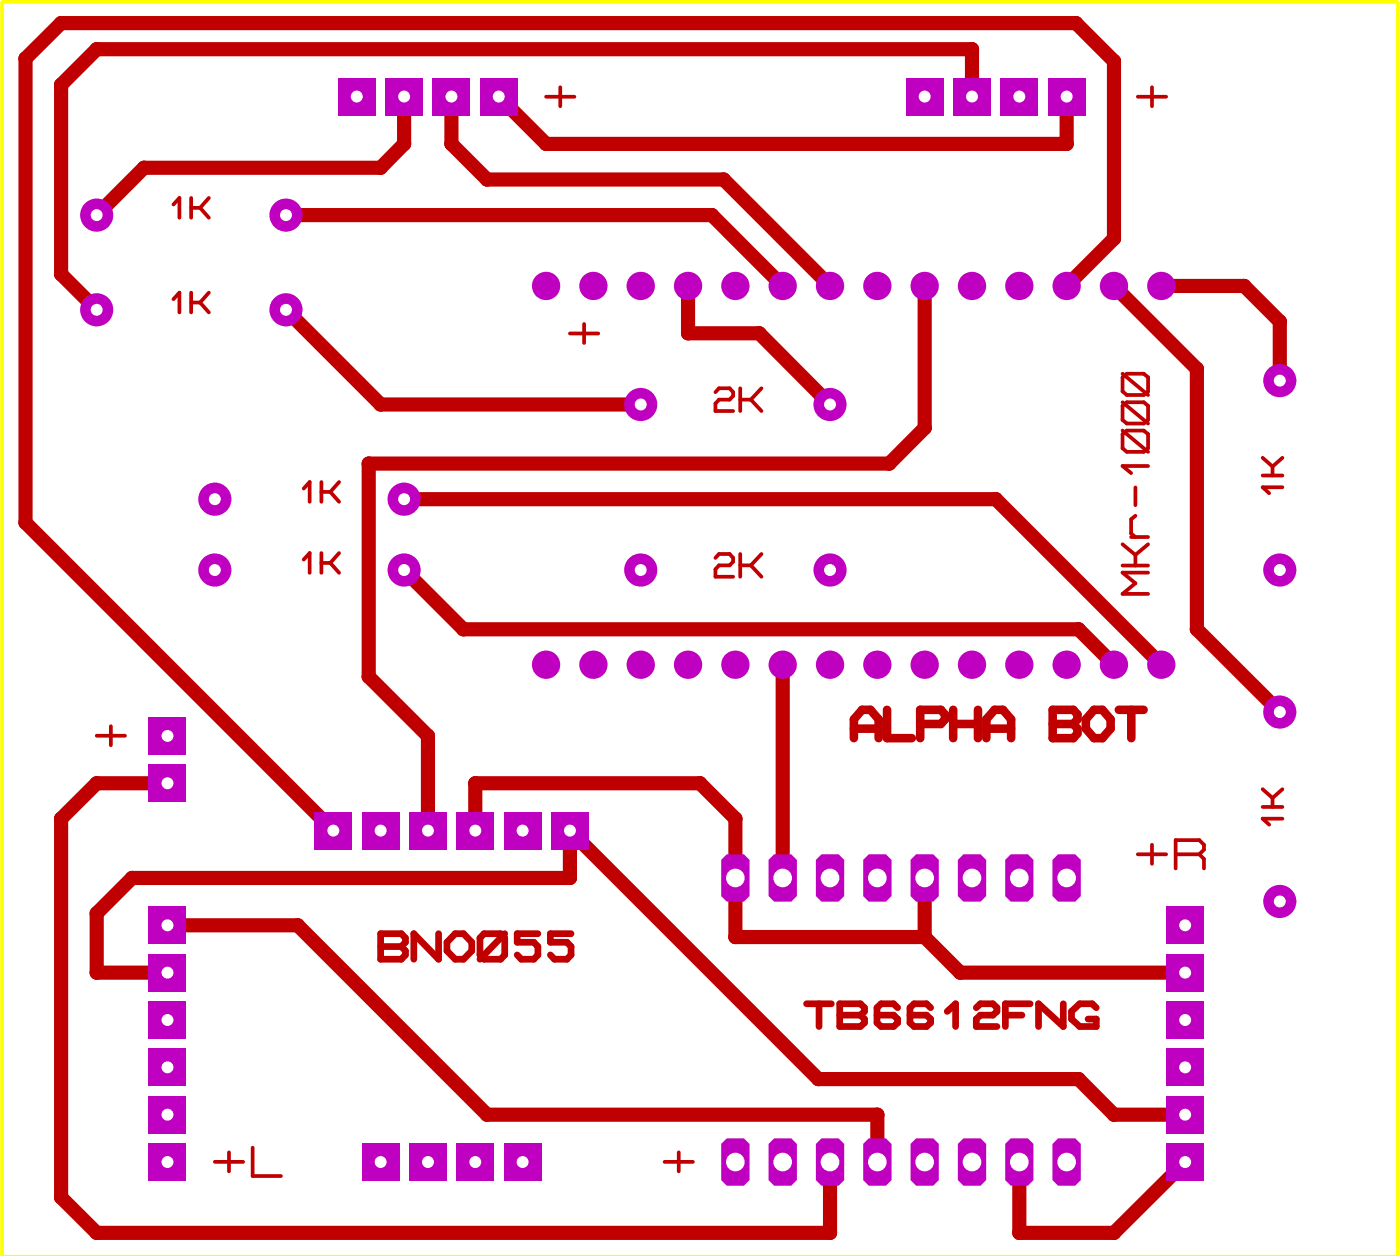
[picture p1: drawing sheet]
<svg xmlns="http://www.w3.org/2000/svg" width="75mm" height="67mm" viewBox="0 0 75 67" stroke-linecap="round" stroke-linejoin="round" font-family="sans-serif">
<path d="M57.9 33.8l1.9 1.9" fill="none" stroke="#c00000" stroke-width=".76"/>
<circle cx="57.9" cy="33.8" r=".38" fill="#c00000"/>
<path d="M24.9 33.8h33" fill="none" stroke="#c00000" stroke-width=".76"/>
<circle cx="24.9" cy="33.8" r=".38" fill="#c00000"/>
<path d="M21.7 30.6l3.2 3.2M21.7 26.8h31.7" fill="none" stroke="#c00000" stroke-width=".76"/>
<circle cx="53.4" cy="26.8" r=".38" fill="#c00000"/>
<path d="M68.7 17.2v3.2M53.4 26.8l8.9 8.9" fill="none" stroke="#c00000" stroke-width=".76"/>
<circle cx="68.7" cy="17.2" r=".38" fill="#c00000"/>
<path d="M66.8 15.3l1.9 1.9" fill="none" stroke="#c00000" stroke-width=".76"/>
<circle cx="66.8" cy="15.3" r=".38" fill="#c00000"/>
<path d="M59.8 15.3l4.4 4.5M62.3 15.3h4.5" fill="none" stroke="#c00000" stroke-width=".76"/>
<circle cx="64.2" cy="19.8" r=".38" fill="#c00000"/>
<path d="M64.2 19.8v14" fill="none" stroke="#c00000" stroke-width=".76"/>
<circle cx="64.2" cy="33.8" r=".38" fill="#c00000"/>
<path d="M57.2 5.2v2.5M64.2 33.8l4.5 4.4" fill="none" stroke="#c00000" stroke-width=".76"/>
<circle cx="57.2" cy="7.7" r=".38" fill="#c00000"/>
<path d="M29.3 7.7h27.9" fill="none" stroke="#c00000" stroke-width=".76"/>
<circle cx="29.3" cy="7.7" r=".38" fill="#c00000"/>
<path d="M26.8 5.2l2.5 2.5M44.5 62.3v3.8" fill="none" stroke="#c00000" stroke-width=".76"/>
<circle cx="44.5" cy="66.1" r=".38" fill="#c00000"/>
<path d="M5.2 66.1h39.3" fill="none" stroke="#c00000" stroke-width=".76"/>
<circle cx="5.2" cy="66.1" r=".38" fill="#c00000"/>
<path d="M3.3 64.2l1.9 1.9" fill="none" stroke="#c00000" stroke-width=".76"/>
<circle cx="3.3" cy="64.2" r=".38" fill="#c00000"/>
<path d="M3.3 43.9v20.3" fill="none" stroke="#c00000" stroke-width=".76"/>
<circle cx="3.3" cy="43.9" r=".38" fill="#c00000"/>
<path d="M5.2 42l-1.9 1.9" fill="none" stroke="#c00000" stroke-width=".76"/>
<circle cx="5.2" cy="42" r=".38" fill="#c00000"/>
<path d="M5.2 42h3.8M9 49.6h7" fill="none" stroke="#c00000" stroke-width=".76"/>
<circle cx="16" cy="49.6" r=".38" fill="#c00000"/>
<path d="M16 49.6l10.1 10.2" fill="none" stroke="#c00000" stroke-width=".76"/>
<circle cx="26.1" cy="59.8" r=".38" fill="#c00000"/>
<path d="M26.1 59.8h21" fill="none" stroke="#c00000" stroke-width=".76"/>
<circle cx="47.1" cy="59.8" r=".38" fill="#c00000"/>
<path d="M47.1 59.8v2.5M54.7 62.3v3.8" fill="none" stroke="#c00000" stroke-width=".76"/>
<circle cx="54.7" cy="66.1" r=".38" fill="#c00000"/>
<path d="M54.7 66.1h5.1" fill="none" stroke="#c00000" stroke-width=".76"/>
<circle cx="59.8" cy="66.1" r=".38" fill="#c00000"/>
<path d="M25.5 42v2.6M63.6 62.3l-3.8 3.8" fill="none" stroke="#c00000" stroke-width=".76"/>
<circle cx="25.5" cy="42" r=".38" fill="#c00000"/>
<path d="M25.5 42h12.1" fill="none" stroke="#c00000" stroke-width=".76"/>
<circle cx="37.6" cy="42" r=".38" fill="#c00000"/>
<path d="M37.6 42l1.9 1.9" fill="none" stroke="#c00000" stroke-width=".76"/>
<circle cx="39.5" cy="43.9" r=".38" fill="#c00000"/>
<path d="M39.5 43.9v3.2" fill="none" stroke="#c00000" stroke-width=".76"/>
<circle cx="49.6" cy="50.3" r=".38" fill="#c00000"/>
<path d="M49.6 47.1v3.2" fill="none" stroke="#c00000" stroke-width=".76"/>
<circle cx="49.6" cy="50.3" r=".38" fill="#c00000"/>
<path d="M39.5 47.1v3.2" fill="none" stroke="#c00000" stroke-width=".76"/>
<circle cx="39.5" cy="50.3" r=".38" fill="#c00000"/>
<path d="M39.5 50.3h10.1" fill="none" stroke="#c00000" stroke-width=".76"/>
<circle cx="49.6" cy="50.3" r=".38" fill="#c00000"/>
<path d="M49.6 50.3l1.9 1.9" fill="none" stroke="#c00000" stroke-width=".76"/>
<circle cx="51.5" cy="52.2" r=".38" fill="#c00000"/>
<path d="M20.4 21.7h14M42 35.7v11.4M51.5 52.2h12.1" fill="none" stroke="#c00000" stroke-width=".76"/>
<circle cx="20.4" cy="21.7" r=".38" fill="#c00000"/>
<path d="M15.3 16.6l5.1 5.1M59.8 12.8l-2.6 2.5" fill="none" stroke="#c00000" stroke-width=".76"/>
<circle cx="59.8" cy="12.8" r=".38" fill="#c00000"/>
<path d="M59.8 3.3v9.5" fill="none" stroke="#c00000" stroke-width=".76"/>
<circle cx="59.8" cy="3.3" r=".38" fill="#c00000"/>
<path d="M57.7 1.2l2.1 2.1" fill="none" stroke="#c00000" stroke-width=".76"/>
<circle cx="57.7" cy="1.2" r=".38" fill="#c00000"/>
<path d="M3.3 1.2h54.4" fill="none" stroke="#c00000" stroke-width=".76"/>
<circle cx="3.3" cy="1.2" r=".38" fill="#c00000"/>
<path d="M3.3 1.2l-1.9 1.9" fill="none" stroke="#c00000" stroke-width=".76"/>
<circle cx="1.4" cy="3.1" r=".38" fill="#c00000"/>
<path d="M1.4 3.1v24.9" fill="none" stroke="#c00000" stroke-width=".76"/>
<circle cx="1.4" cy="28" r=".38" fill="#c00000"/>
<path d="M49.6 15.3v7.7M1.4 28l16.5 16.6" fill="none" stroke="#c00000" stroke-width=".76"/>
<circle cx="49.6" cy="23" r=".38" fill="#c00000"/>
<path d="M49.6 23l-1.9 1.9" fill="none" stroke="#c00000" stroke-width=".76"/>
<circle cx="47.7" cy="24.9" r=".38" fill="#c00000"/>
<path d="M19.8 24.9h27.9" fill="none" stroke="#c00000" stroke-width=".76"/>
<circle cx="19.8" cy="24.9" r=".38" fill="#c00000"/>
<path d="M19.8 24.9v11.4" fill="none" stroke="#c00000" stroke-width=".76"/>
<circle cx="19.8" cy="36.3" r=".38" fill="#c00000"/>
<path d="M19.8 36.3l3.2 3.2" fill="none" stroke="#c00000" stroke-width=".76"/>
<circle cx="23" cy="39.5" r=".38" fill="#c00000"/>
<path d="M24.2 5.2v2.5M23 39.5v5.1" fill="none" stroke="#c00000" stroke-width=".76"/>
<circle cx="24.2" cy="7.7" r=".38" fill="#c00000"/>
<path d="M24.2 7.7l1.9 1.9" fill="none" stroke="#c00000" stroke-width=".76"/>
<circle cx="26.1" cy="9.6" r=".38" fill="#c00000"/>
<path d="M26.1 9.6h12.7" fill="none" stroke="#c00000" stroke-width=".76"/>
<circle cx="38.8" cy="9.6" r=".38" fill="#c00000"/>
<path d="M38.2 11.5l3.8 3.8M38.8 9.6l5.7 5.7" fill="none" stroke="#c00000" stroke-width=".76"/>
<circle cx="38.2" cy="11.5" r=".38" fill="#c00000"/>
<path d="M15.3 11.5h22.9M30.6 44.6l13.3 13.3" fill="none" stroke="#c00000" stroke-width=".76"/>
<circle cx="43.9" cy="57.9" r=".38" fill="#c00000"/>
<path d="M43.9 57.9h14" fill="none" stroke="#c00000" stroke-width=".76"/>
<circle cx="57.9" cy="57.9" r=".38" fill="#c00000"/>
<path d="M57.9 57.9l1.9 1.9" fill="none" stroke="#c00000" stroke-width=".76"/>
<circle cx="59.8" cy="59.8" r=".38" fill="#c00000"/>
<path d="M30.6 44.6v2.5M59.8 59.8h3.8" fill="none" stroke="#c00000" stroke-width=".76"/>
<circle cx="30.6" cy="47.1" r=".38" fill="#c00000"/>
<path d="M7.1 47.1h23.5" fill="none" stroke="#c00000" stroke-width=".76"/>
<circle cx="7.1" cy="47.1" r=".38" fill="#c00000"/>
<path d="M7.1 47.1l-1.9 1.9" fill="none" stroke="#c00000" stroke-width=".76"/>
<circle cx="5.2" cy="49" r=".38" fill="#c00000"/>
<path d="M5.2 49v3.2" fill="none" stroke="#c00000" stroke-width=".76"/>
<circle cx="5.2" cy="52.2" r=".38" fill="#c00000"/>
<path d="M3.3 14.7l1.9 1.9M5.2 52.2h3.8" fill="none" stroke="#c00000" stroke-width=".76"/>
<circle cx="3.3" cy="14.7" r=".38" fill="#c00000"/>
<path d="M3.3 4.5v10.2" fill="none" stroke="#c00000" stroke-width=".76"/>
<circle cx="3.3" cy="4.5" r=".38" fill="#c00000"/>
<path d="M5.2 2.6l-1.9 1.9" fill="none" stroke="#c00000" stroke-width=".76"/>
<circle cx="5.2" cy="2.6" r=".38" fill="#c00000"/>
<path d="M5.2 2.6h47" fill="none" stroke="#c00000" stroke-width=".76"/>
<circle cx="52.2" cy="2.6" r=".38" fill="#c00000"/>
<path d="M36.9 15.3v2.6M52.2 2.6v2.6" fill="none" stroke="#c00000" stroke-width=".76"/>
<circle cx="36.9" cy="17.9" r=".38" fill="#c00000"/>
<path d="M36.9 17.9h3.8" fill="none" stroke="#c00000" stroke-width=".76"/>
<circle cx="40.7" cy="17.9" r=".38" fill="#c00000"/>
<path d="M7.7 9l-2.5 2.5M40.7 17.9l3.8 3.8" fill="none" stroke="#c00000" stroke-width=".76"/>
<circle cx="7.7" cy="9" r=".38" fill="#c00000"/>
<path d="M7.7 9h12.7" fill="none" stroke="#c00000" stroke-width=".76"/>
<circle cx="20.4" cy="9" r=".38" fill="#c00000"/>
<path d="M21.7 7.7l-1.3 1.3" fill="none" stroke="#c00000" stroke-width=".76"/>
<circle cx="21.7" cy="7.7" r=".38" fill="#c00000"/>
<path d="M21.7 5.2v2.5" fill="none" stroke="#c00000" stroke-width=".76"/>
<path d="M8 48.6h2v2h-2z" fill="#c000c0"/>
<circle cx="9" cy="49.6" r=".32" fill="#fff"/>
<path d="M8 51.2h2v2h-2z" fill="#c000c0"/>
<circle cx="9" cy="52.2" r=".32" fill="#fff"/>
<path d="M8 53.7h2v2h-2z" fill="#c000c0"/>
<circle cx="9" cy="54.7" r=".32" fill="#fff"/>
<path d="M8 56.2h2v2.1h-2z" fill="#c000c0"/>
<circle cx="9" cy="57.3" r=".32" fill="#fff"/>
<path d="M8 58.8h2v2h-2z" fill="#c000c0"/>
<circle cx="9" cy="59.8" r=".32" fill="#fff"/>
<path d="M8 61.3h2v2h-2z" fill="#c000c0"/>
<circle cx="9" cy="62.3" r=".32" fill="#fff"/>
<path d="M62.6 61.3h2v2h-2z" fill="#c000c0"/>
<circle cx="63.6" cy="62.3" r=".32" fill="#fff"/>
<path d="M62.6 58.8h2v2h-2z" fill="#c000c0"/>
<circle cx="63.6" cy="59.8" r=".32" fill="#fff"/>
<path d="M62.6 56.2h2v2.1h-2z" fill="#c000c0"/>
<circle cx="63.6" cy="57.3" r=".32" fill="#fff"/>
<path d="M62.6 53.7h2v2h-2z" fill="#c000c0"/>
<circle cx="63.6" cy="54.7" r=".32" fill="#fff"/>
<path d="M62.6 51.2h2v2h-2z" fill="#c000c0"/>
<circle cx="63.6" cy="52.2" r=".32" fill="#fff"/>
<path d="M62.6 48.6h2v2h-2z" fill="#c000c0"/>
<circle cx="63.6" cy="49.6" r=".32" fill="#fff"/>
<path d="M29.6 43.5h2v2.1h-2z" fill="#c000c0"/>
<circle cx="30.6" cy="44.6" r=".32" fill="#fff"/>
<path d="M27 43.5h2.1v2.1h-2.1z" fill="#c000c0"/>
<circle cx="28" cy="44.6" r=".32" fill="#fff"/>
<path d="M24.5 43.5h2v2.1h-2z" fill="#c000c0"/>
<circle cx="25.5" cy="44.6" r=".32" fill="#fff"/>
<path d="M22 43.5h2v2.1h-2z" fill="#c000c0"/>
<circle cx="23" cy="44.6" r=".32" fill="#fff"/>
<path d="M19.4 43.5h2v2.1h-2z" fill="#c000c0"/>
<circle cx="20.4" cy="44.6" r=".32" fill="#fff"/>
<path d="M16.9 43.5h2v2.1h-2z" fill="#c000c0"/>
<circle cx="17.9" cy="44.6" r=".32" fill="#fff"/>
<path d="M27 61.3h2.1v2h-2.1z" fill="#c000c0"/>
<circle cx="28" cy="62.3" r=".32" fill="#fff"/>
<path d="M24.5 61.3h2v2h-2z" fill="#c000c0"/>
<circle cx="25.5" cy="62.3" r=".32" fill="#fff"/>
<path d="M22 61.3h2v2h-2z" fill="#c000c0"/>
<circle cx="23" cy="62.3" r=".32" fill="#fff"/>
<path d="M19.4 61.3h2v2h-2z" fill="#c000c0"/>
<circle cx="20.4" cy="62.3" r=".32" fill="#fff"/>
<path d="M39 45.8h.9l.3 .3v2l-.3 .3h-.9l-.3-.3v-2z" fill-rule="evenodd" fill="#c000c0"/>
<circle cx="39.5" cy="47.1" r=".5" fill="#fff"/>
<path d="M41.5 45.8h1l.3 .3v2l-.3 .3h-1l-.3-.3v-2z" fill-rule="evenodd" fill="#c000c0"/>
<circle cx="42" cy="47.1" r=".5" fill="#fff"/>
<path d="M44.1 45.8h.9l.3 .3v2l-.3 .3h-.9l-.3-.3v-2z" fill-rule="evenodd" fill="#c000c0"/>
<circle cx="44.5" cy="47.1" r=".5" fill="#fff"/>
<path d="M46.6 45.8h.9l.3 .3v2l-.3 .3h-.9l-.3-.3v-2z" fill-rule="evenodd" fill="#c000c0"/>
<circle cx="47.1" cy="47.1" r=".5" fill="#fff"/>
<path d="M49.2 45.8h.9l.3 .3v2l-.3 .3h-.9l-.3-.3v-2z" fill-rule="evenodd" fill="#c000c0"/>
<circle cx="49.6" cy="47.1" r=".5" fill="#fff"/>
<path d="M51.7 45.8h.9l.3 .3v2l-.3 .3h-.9l-.3-.3v-2z" fill-rule="evenodd" fill="#c000c0"/>
<circle cx="52.2" cy="47.1" r=".5" fill="#fff"/>
<path d="M54.2 45.8h1l.3 .3v2l-.3 .3h-1l-.3-.3v-2z" fill-rule="evenodd" fill="#c000c0"/>
<circle cx="54.7" cy="47.1" r=".5" fill="#fff"/>
<path d="M56.8 45.8h.9l.3 .3v2l-.3 .3h-.9l-.3-.3v-2z" fill-rule="evenodd" fill="#c000c0"/>
<circle cx="57.2" cy="47.1" r=".5" fill="#fff"/>
<path d="M39 61.1h.9l.3 .3v1.9l-.3 .3h-.9l-.3-.3v-1.9z" fill-rule="evenodd" fill="#c000c0"/>
<circle cx="39.5" cy="62.3" r=".5" fill="#fff"/>
<path d="M41.5 61.1h1l.3 .3v1.9l-.3 .3h-1l-.3-.3v-1.9z" fill-rule="evenodd" fill="#c000c0"/>
<circle cx="42" cy="62.3" r=".5" fill="#fff"/>
<path d="M44.1 61.1h.9l.3 .3v1.9l-.3 .3h-.9l-.3-.3v-1.9z" fill-rule="evenodd" fill="#c000c0"/>
<circle cx="44.5" cy="62.3" r=".5" fill="#fff"/>
<path d="M46.6 61.1h.9l.3 .3v1.9l-.3 .3h-.9l-.3-.3v-1.9z" fill-rule="evenodd" fill="#c000c0"/>
<circle cx="47.1" cy="62.3" r=".5" fill="#fff"/>
<path d="M49.2 61.1h.9l.3 .3v1.9l-.3 .3h-.9l-.3-.3v-1.9z" fill-rule="evenodd" fill="#c000c0"/>
<circle cx="49.6" cy="62.3" r=".5" fill="#fff"/>
<path d="M51.7 61.1h.9l.3 .3v1.9l-.3 .3h-.9l-.3-.3v-1.9z" fill-rule="evenodd" fill="#c000c0"/>
<circle cx="52.2" cy="62.3" r=".5" fill="#fff"/>
<path d="M54.2 61.1h1l.3 .3v1.9l-.3 .3h-1l-.3-.3v-1.9z" fill-rule="evenodd" fill="#c000c0"/>
<circle cx="54.7" cy="62.3" r=".5" fill="#fff"/>
<path d="M56.8 61.1h.9l.3 .3v1.9l-.3 .3h-.9l-.3-.3v-1.9z" fill-rule="evenodd" fill="#c000c0"/>
<circle cx="57.2" cy="62.3" r=".5" fill="#fff"/>
<path d="M8 38.5h2v2h-2z" fill="#c000c0"/>
<circle cx="9" cy="39.5" r=".32" fill="#fff"/>
<path d="M8 41h2v2h-2z" fill="#c000c0"/>
<circle cx="9" cy="42" r=".32" fill="#fff"/>
<g fill="#c000c0">
<circle cx="29.3" cy="35.7" r=".76"/>
<circle cx="31.8" cy="35.7" r=".76"/>
<circle cx="34.4" cy="35.7" r=".76"/>
<circle cx="36.9" cy="35.7" r=".76"/>
<circle cx="39.5" cy="35.7" r=".76"/>
<circle cx="42" cy="35.7" r=".76"/>
<circle cx="44.5" cy="35.7" r=".76"/>
<circle cx="47.1" cy="35.7" r=".76"/>
<circle cx="49.6" cy="35.7" r=".76"/>
<circle cx="52.2" cy="35.7" r=".76"/>
<circle cx="54.7" cy="35.7" r=".76"/>
<circle cx="57.2" cy="35.7" r=".76"/>
<circle cx="59.8" cy="35.7" r=".76"/>
<circle cx="62.3" cy="35.7" r=".76"/>
<circle cx="11.5" cy="30.6" r=".89"/>
</g>
<circle cx="11.5" cy="30.6" r=".32" fill="#fff"/>
<circle cx="21.7" cy="30.6" r=".89" fill="#c000c0"/>
<circle cx="21.7" cy="30.6" r=".32" fill="#fff"/>
<circle cx="11.5" cy="26.8" r=".89" fill="#c000c0"/>
<circle cx="11.5" cy="26.8" r=".32" fill="#fff"/>
<circle cx="21.7" cy="26.8" r=".89" fill="#c000c0"/>
<circle cx="21.7" cy="26.8" r=".32" fill="#fff"/>
<circle cx="68.7" cy="20.4" r=".89" fill="#c000c0"/>
<circle cx="68.7" cy="20.4" r=".32" fill="#fff"/>
<circle cx="68.7" cy="30.6" r=".89" fill="#c000c0"/>
<circle cx="68.7" cy="30.6" r=".32" fill="#fff"/>
<circle cx="68.7" cy="38.2" r=".89" fill="#c000c0"/>
<circle cx="68.7" cy="38.2" r=".32" fill="#fff"/>
<circle cx="68.7" cy="48.4" r=".89" fill="#c000c0"/>
<circle cx="68.7" cy="48.4" r=".32" fill="#fff"/>
<g fill="#c000c0">
<circle cx="62.3" cy="15.3" r=".76"/>
<circle cx="59.8" cy="15.3" r=".76"/>
<circle cx="57.2" cy="15.3" r=".76"/>
<circle cx="54.7" cy="15.3" r=".76"/>
<circle cx="52.2" cy="15.3" r=".76"/>
<circle cx="49.6" cy="15.3" r=".76"/>
<circle cx="47.1" cy="15.3" r=".76"/>
<circle cx="44.5" cy="15.3" r=".76"/>
<circle cx="42" cy="15.3" r=".76"/>
<circle cx="39.5" cy="15.3" r=".76"/>
<circle cx="36.9" cy="15.3" r=".76"/>
<circle cx="34.4" cy="15.3" r=".76"/>
<circle cx="31.8" cy="15.3" r=".76"/>
<circle cx="29.3" cy="15.3" r=".76"/>
</g>
<path d="M48.6 4.2h2v2h-2z" fill="#c000c0"/>
<circle cx="49.6" cy="5.2" r=".32" fill="#fff"/>
<path d="M51.2 4.2h2v2h-2z" fill="#c000c0"/>
<circle cx="52.2" cy="5.2" r=".32" fill="#fff"/>
<path d="M53.7 4.2h2v2h-2z" fill="#c000c0"/>
<circle cx="54.7" cy="5.2" r=".32" fill="#fff"/>
<path d="M56.2 4.2h2.1v2h-2.1z" fill="#c000c0"/>
<circle cx="57.2" cy="5.2" r=".32" fill="#fff"/>
<path d="M18.1 4.2h2.1v2h-2.1z" fill="#c000c0"/>
<circle cx="19.1" cy="5.2" r=".32" fill="#fff"/>
<path d="M20.7 4.2h2v2h-2z" fill="#c000c0"/>
<circle cx="21.7" cy="5.2" r=".32" fill="#fff"/>
<path d="M23.2 4.2h2v2h-2z" fill="#c000c0"/>
<circle cx="24.2" cy="5.2" r=".32" fill="#fff"/>
<path d="M25.8 4.2h2v2h-2z" fill="#c000c0"/>
<circle cx="26.8" cy="5.2" r=".32" fill="#fff"/>
<circle cx="5.2" cy="11.5" r=".89" fill="#c000c0"/>
<circle cx="5.2" cy="11.5" r=".32" fill="#fff"/>
<circle cx="15.3" cy="11.5" r=".89" fill="#c000c0"/>
<circle cx="15.3" cy="11.5" r=".32" fill="#fff"/>
<circle cx="5.2" cy="16.6" r=".89" fill="#c000c0"/>
<circle cx="5.2" cy="16.6" r=".32" fill="#fff"/>
<circle cx="15.3" cy="16.6" r=".89" fill="#c000c0"/>
<circle cx="15.3" cy="16.6" r=".32" fill="#fff"/>
<circle cx="34.4" cy="21.7" r=".89" fill="#c000c0"/>
<circle cx="34.4" cy="21.7" r=".32" fill="#fff"/>
<circle cx="44.5" cy="21.7" r=".89" fill="#c000c0"/>
<circle cx="44.5" cy="21.7" r=".32" fill="#fff"/>
<circle cx="34.4" cy="30.6" r=".89" fill="#c000c0"/>
<circle cx="34.4" cy="30.6" r=".32" fill="#fff"/>
<circle cx="44.5" cy="30.6" r=".89" fill="#c000c0"/>
<circle cx="44.5" cy="30.6" r=".32" fill="#fff"/>
<path d="M.1 .1h74.9v67.3h-74.9z" fill="none" stroke="#ff0" stroke-width=".2"/>
<g fill="none" stroke="#c00000" stroke-width=".46">
<path d="M45.8 39.6v-1l.5-.5h.4l.5 .5v1M45.8 39.1h1.4M47.6 38.1v1.5h1.3M49.4 38.8h1.1l.2-.2v-.3l-.2-.2h-1.1v1.5M51.2 38.8h1.3M51.2 38.1v1.5M52.5 38.1v1.5M52.9 39.6v-1l.5-.5h.4l.5 .5v1M52.9 39.1h1.4M56.5 38.1h1.1l.2 .2v.3l-.2 .2 .2 .3v.2l-.2 .3h-1.1zM56.5 38.8h1.1M58.7 38.1h.5l.4 .5v.5l-.4 .5h-.5l-.4-.5v-.5z"/>
<path d="M60 38.1h1.4M60.7 38.1v1.5"/>
</g>
<g fill="none" stroke="#c00000" stroke-width=".36">
<path d="M20.4 50.1h1.1l.3 .2v.2l-.3 .3 .3 .2v.2l-.3 .3h-1.1zM20.4 50.8h1.1M23.5 50.1v1.4l-1.3-1.4v1.4M24.4 50.1h.5l.4 .4v.5l-.4 .5h-.5l-.4-.5v-.5zM26 50.1h.9l.2 .2v.9l-.2 .3h-.9l-.2-.3v-.9zM27.1 50.1l-1.3 1.4M28.9 50.1h-1.1v.4h.8l.3 .3v.4l-.3 .3h-.6l-.2-.3M30.6 50.1h-1.1v.4h.9l.2 .3v.4l-.2 .3h-.6l-.3-.3M43.3 53.8h1.3M44 53.8v1.3M45.1 53.8h1.1l.2 .3v.2l-.2 .2 .2 .2v.2l-.2 .2h-1.1zM45.1 54.5h1.1"/>
<path d="M48.2 54.1l-.2-.3h-.7l-.2 .3v.8l.2 .2h.7l.2-.2v-.2l-.2-.2h-.9M49.9 54.1l-.2-.3h-.6l-.3 .3v.8l.3 .2h.6l.2-.2v-.2l-.2-.2h-.9M50.8 54.3l.5-.5v1.3M52.4 54.1l.2-.3h.7l.2 .3v.2l-.2 .2h-.7l-.2 .2v.4h1.1M54 54.5h.8M55.3 53.8h-1.3v1.3M57.1 53.8v1.3l-1.4-1.3v1.3M58.8 54.1l-.2-.3h-.7l-.4 .5v.4l.4 .4h.9v-.4h-.4"/>
</g>
<g fill="none" stroke="#c00000" stroke-width=".2">
<path d="M9.3 11l.3-.4v1.1M9.3 16l.3-.3v1.1M10.3 10.6v1.1M10.3 15.7v1.1M10.3 11.1h.4M10.3 16.2h.4M10.7 11.1l.5 .6M10.7 16.2l.5 .6M11.2 10.6l-.5 .5M11.2 15.7l-.5 .5M29.3 5.2h1.5M30.1 4.7v1"/>
<path d="M30.6 17.9h1.5M31.3 17.4v1M61.1 5.2h1.5M61.8 4.7v1M5.2 39.5h1.5M5.9 39v1M16.3 26.2l.3-.3v1M16.3 30l.3-.3v1M17.2 25.9v1M17.2 29.7v1M17.2 26.4h.5M17.2 30.2h.5"/>
<path d="M17.7 26.4l.5 .5M17.7 30.2l.5 .5M18.2 25.9l-.5 .5M18.2 29.7l-.5 .5M38.4 29.9l.2-.2h.6l.1 .2v.2l-.1 .2h-.6l-.2 .2v.4h.9M38.4 21l.2-.2h.6l.1 .2v.2l-.1 .2h-.6l-.2 .2v.4h.9M39.7 30.3h.6M39.7 21.4h.6M39.7 20.8v1.2M39.7 29.7v1.2M40.3 21.4l.6 .6M40.3 30.3l.6 .6"/>
<path d="M40.9 20.8l-.6 .6M40.9 29.7l-.6 .6M60.2 30.3h1.4M60.2 29.2l.7 .6M60.2 23.3l.3-.2h.9l.2 .2v.7l-.2 .2h-.9l-.3-.2zM60.2 20.2l.3-.2h.9l.2 .2v.8l-.2 .2h-.9l-.3-.2zM60.2 21.8l.3-.2h.9l.2 .2v.7l-.2 .2h-.9l-.3-.2zM60.2 23.1l1.4 1.1M60.2 21.6l1.4 1.1M60.2 20l1.4 1.2M60.7 28.8h.9M60.9 26.1v1"/>
<path d="M60.9 29.8v.5M60.9 27.7l-.2 .2v.7l.2 .2M61.6 30.7h-1.4l.7 .6-.7 .6h1.4M61.6 29.2l-.7 .6M61.6 25h-1.4l.5 .4M67.8 25.5h1M67.8 24.6l.5 .4M68.3 25v.5M68.8 26.1h-1l.3 .4M68.8 24.6l-.5 .4M61.1 45.8h1.5M61.8 45.3v1"/>
<path d="M63.1 45.8h1.3M64.4 45.8l.2-.2v-.3l-.2-.2h-1.3v1.5M64.4 45.8l.2 .3v.5M67.8 43.3h1M67.8 42.3l.5 .5M68.3 42.8v.5M68.8 43.9h-1l.3 .3M68.8 42.3l-.5 .5M11.5 62.3h1.5M12.3 61.8v1M13.6 61.6v1.5h1.5M35.7 62.3h1.5"/>
<path d="M36.4 61.8v1"/>
</g>
</svg>
